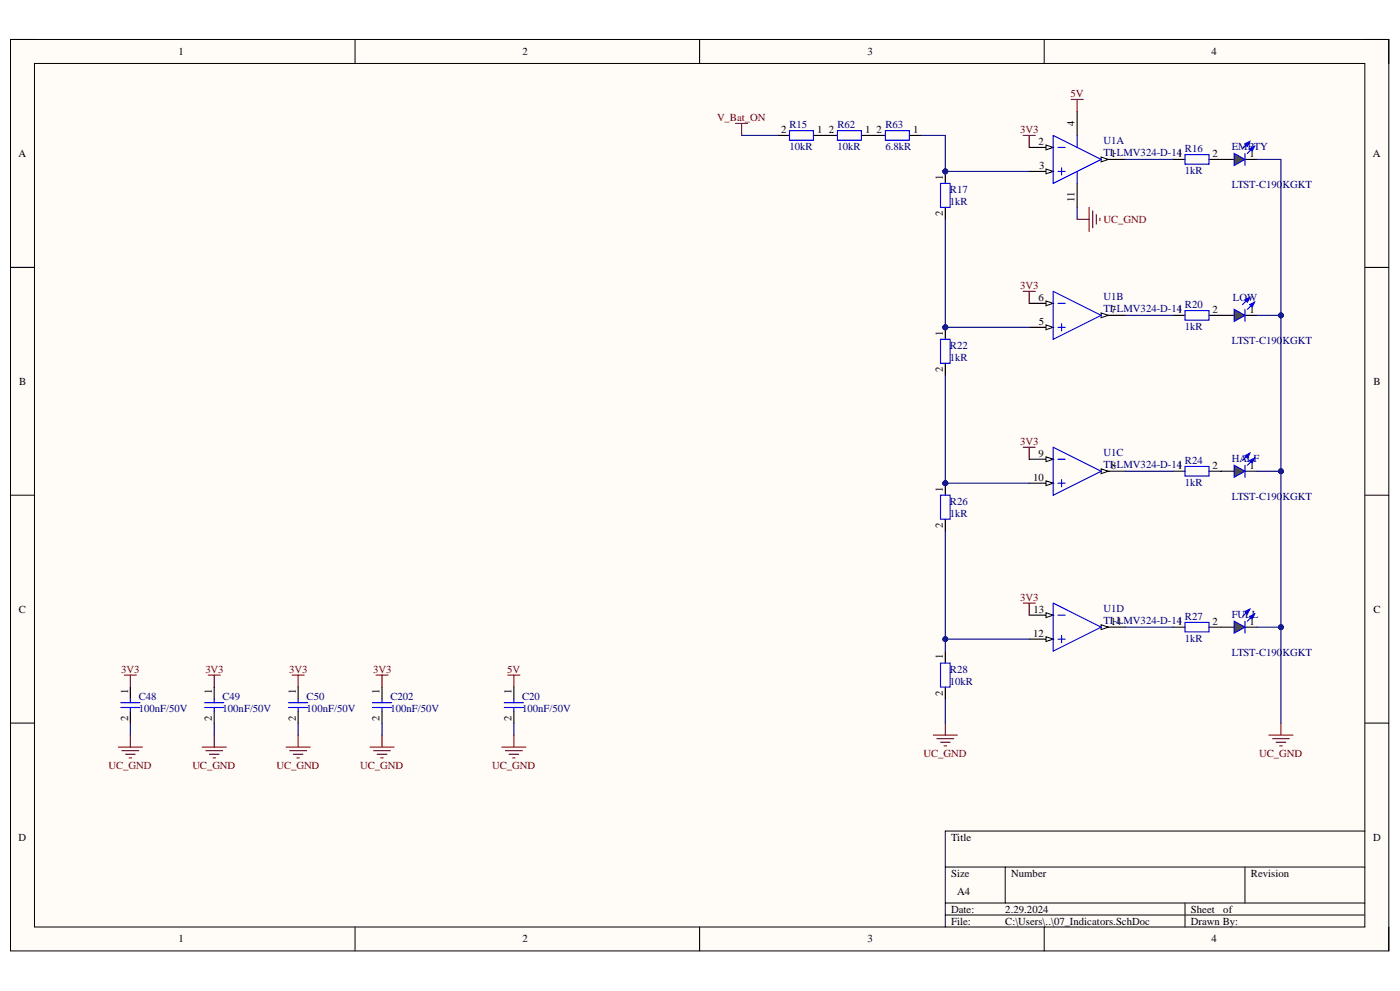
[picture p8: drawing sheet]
<svg xmlns="http://www.w3.org/2000/svg" width="420mm" height="297mm" viewBox="0 0 420 297" stroke-linecap="round" stroke-linejoin="round" font-family="sans-serif">
<defs><g id="words">
<g font-size="3.2">
<text x="53.5" y="16.5">1</text>
<text x="156.6" y="16.5">2</text>
<text x="260.1" y="16.5">3</text>
<text x="363.3" y="16.5">4</text>
<text x="234.2" y="39.9">2</text>
<text x="245" y="39.9">1</text>
<text x="248.5" y="39.9">2</text>
<text x="259.4" y="39.9">1</text>
<text x="262.9" y="39.9">2</text>
<text x="273.8" y="39.9">1</text>
<text x="322.3" y="37.7" transform="rotate(-90 322.3 37.7)">4</text>
<text x="5.6" y="47">A</text>
<text x="311.4" y="43.5">2</text>
<text x="353" y="47">1</text>
<text x="363.6" y="47">2</text>
<text x="374.7" y="47">1</text>
<text x="411.7" y="47">A</text>
<text x="282.8" y="53.9" transform="rotate(-90 282.8 53.9)">1</text>
<text x="311.6" y="50.7">3</text>
<text x="282.8" y="64.7" transform="rotate(-90 282.8 64.7)">2</text>
<text x="322.3" y="60.7" transform="rotate(-90 322.3 60.7)">11</text>
<text x="311.4" y="90.2">6</text>
<text x="353" y="93.8">1</text>
<text x="363.6" y="93.8">2</text>
<text x="374.7" y="93.8">1</text>
<text x="282.8" y="100.6" transform="rotate(-90 282.8 100.6)">1</text>
<text x="311.5" y="97.4">5</text>
<text x="282.8" y="111.4" transform="rotate(-90 282.8 111.4)">2</text>
<text x="5.8" y="115.4">B</text>
<text x="411.8" y="115.4">B</text>
<text x="311.4" y="137">9</text>
<text x="353" y="140.5">1</text>
<text x="363.6" y="140.5">2</text>
<text x="374.7" y="140.5">1</text>
<text x="282.8" y="147.4" transform="rotate(-90 282.8 147.4)">1</text>
<text x="309.8" y="144.2">10</text>
<text x="282.8" y="158.2" transform="rotate(-90 282.8 158.2)">2</text>
<text x="5.7" y="183.7">C</text>
<text x="309.9" y="183.7">13</text>
<text x="411.8" y="183.7">C</text>
<text x="309.8" y="190.9">12</text>
<text x="353" y="187.2">1</text>
<text x="363.6" y="187.2">2</text>
<text x="374.7" y="187.2">1</text>
<text x="282.8" y="197.6" transform="rotate(-90 282.8 197.6)">1</text>
<text x="38.4" y="208.1" transform="rotate(-90 38.4 208.1)">1</text>
<text x="63.5" y="208.1" transform="rotate(-90 63.5 208.1)">1</text>
<text x="88.7" y="208.1" transform="rotate(-90 88.7 208.1)">1</text>
<text x="113.8" y="208.1" transform="rotate(-90 113.8 208.1)">1</text>
<text x="153.3" y="208.1" transform="rotate(-90 153.3 208.1)">1</text>
<text x="282.8" y="208.6" transform="rotate(-90 282.8 208.6)">2</text>
<text x="38.4" y="216.1" transform="rotate(-90 38.4 216.1)">2</text>
<text x="63.5" y="216.1" transform="rotate(-90 63.5 216.1)">2</text>
<text x="88.7" y="216.1" transform="rotate(-90 88.7 216.1)">2</text>
<text x="113.8" y="216.1" transform="rotate(-90 113.8 216.1)">2</text>
<text x="153.3" y="216.1" transform="rotate(-90 153.3 216.1)">2</text>
<text x="5.6" y="252">D</text>
<text x="285.2" y="252">Title</text>
<text x="411.7" y="252">D</text>
<text x="285.2" y="262.8">Size</text>
<text x="303.2" y="262.8">Number</text>
<text x="375.1" y="262.8">Revision</text>
<text x="287.1" y="268.2">A4</text>
<text x="285.2" y="273.5">Date:</text>
<text x="301.4" y="273.5">2.29.2024</text>
<text x="357.1" y="273.5">Sheet</text>
<text x="366.8" y="273.5">of</text>
<text x="285.2" y="277.2">File:</text>
<text x="301.4" y="277.2">C:\Users\..\07_Indicators.SchDoc</text>
<text x="357.1" y="277.2">Drawn By:</text>
<text x="53.5" y="282.5">1</text>
<text x="156.6" y="282.5">2</text>
<text x="260.1" y="282.5">3</text>
<text x="363.3" y="282.5">4</text>
</g>
<g font-size="3.2" fill="#800000">
<text x="321" y="29.1">5V</text>
<text x="215" y="36.3">V_Bat_ON</text>
<text x="305.9" y="39.9">3V3</text>
<text x="330.9" y="66.8">UC_GND</text>
<text x="305.9" y="86.6">3V3</text>
<text x="305.9" y="133.3">3V3</text>
<text x="305.9" y="180.1">3V3</text>
<text x="36.4" y="201.6">3V3</text>
<text x="61.6" y="201.6">3V3</text>
<text x="86.7" y="201.6">3V3</text>
<text x="111.9" y="201.6">3V3</text>
<text x="152.1" y="201.6">5V</text>
<text x="276.9" y="226.8">UC_GND</text>
<text x="377.6" y="226.8">UC_GND</text>
<text x="32.6" y="230.4">UC_GND</text>
<text x="57.7" y="230.4">UC_GND</text>
<text x="82.9" y="230.4">UC_GND</text>
<text x="108" y="230.4">UC_GND</text>
<text x="147.6" y="230.4">UC_GND</text>
</g>
<g font-size="3.2" fill="#000080">
<text x="236.7" y="38.4">R15</text>
<text x="251.1" y="38.4">R62</text>
<text x="265.5" y="38.4">R63</text>
<text x="236.7" y="44.9">10kR</text>
<text x="251.1" y="44.9">10kR</text>
<text x="265.5" y="44.9">6.8kR</text>
<text x="330.9" y="43.2">U1A</text>
<text x="330.9" y="46.7">TI1-LMV324-D-14</text>
<text x="355.3" y="45.6">R16</text>
<text x="369.4" y="44.9">EMPTY</text>
<text x="355.3" y="52.1">1kR</text>
<text x="284.9" y="57.9">R17</text>
<text x="369.4" y="56.4">LTST-C190KGKT</text>
<text x="284.9" y="61.4">1kR</text>
<text x="330.9" y="89.9">U1B</text>
<text x="330.9" y="93.4">TI7-LMV324-D-14</text>
<text x="355.3" y="92.4">R20</text>
<text x="369.7" y="90.2">LOW</text>
<text x="355.3" y="98.8">1kR</text>
<text x="284.9" y="104.6">R22</text>
<text x="369.4" y="103.1">LTST-C190KGKT</text>
<text x="284.9" y="108.2">1kR</text>
<text x="330.9" y="136.6">U1C</text>
<text x="330.9" y="140.2">TI8-LMV324-D-14</text>
<text x="355.3" y="139.1">R24</text>
<text x="369.4" y="138.4">HALF</text>
<text x="355.3" y="145.6">1kR</text>
<text x="369.4" y="149.9">LTST-C190KGKT</text>
<text x="284.9" y="151.4">R26</text>
<text x="284.9" y="154.9">1kR</text>
<text x="330.9" y="183.3">U1D</text>
<text x="355.3" y="185.8">R27</text>
<text x="369.4" y="185.1">FULL</text>
<text x="330.9" y="186.9">TI14</text>
<text x="333.8" y="186.9">-LMV324-D-14</text>
<text x="355.3" y="192.3">1kR</text>
<text x="369.4" y="196.6">LTST-C190KGKT</text>
<text x="284.9" y="201.6">R28</text>
<text x="41.6" y="209.9">C48</text>
<text x="66.7" y="209.9">C49</text>
<text x="91.9" y="209.9">C50</text>
<text x="117.1" y="209.9">C202</text>
<text x="156.6" y="209.9">C20</text>
<text x="284.9" y="205.3">10kR</text>
<text x="41.6" y="213.5">100nF/50V</text>
<text x="66.7" y="213.5">100nF/50V</text>
<text x="91.9" y="213.5">100nF/50V</text>
<text x="117.1" y="213.5">100nF/50V</text>
<text x="156.6" y="213.5">100nF/50V</text>
</g>
</g></defs>
<path d="M3.2 11.8h413.3v273.2h-413.3z" fill-rule="evenodd" fill="#fffcf8"/>
<path d="M3.2 11.8h413.3v273.2h-413.3z" fill="none" stroke="#000" stroke-width=".3"/>
<path d="M10.3 19h399v258.9h-399z" fill-rule="evenodd" fill="#fffcf8"/>
<g fill="none" stroke="#000" stroke-width=".3">
<path d="M3.1 11.8h7.2M10.3 19h399v258.9h-399zM106.5 11.8v7.2M209.8 11.8v7.2M313.1 11.8v7.2M409.3 11.8h7.2v7.2M3.1 80.1h7.2M409.3 80.1h7.2M3.1 148.4h7.2M409.3 148.4h7.2M3.1 216.7h7.2M409.3 216.7h7.2"/>
<path d="M283.5 259.9h125.8M301.4 259.9v10.8M373.3 259.9v10.8M409.3 249.1h-125.8v28.7M106.5 277.8v7.2M209.8 277.8v7.2M283.5 270.7h125.8M283.5 274.3h125.8M313.1 277.8v7.2M355.3 270.7v7.2M416.5 277.9v7.1"/>
</g>
<g fill="none" stroke="#800000" stroke-width=".34">
<path d="M220.6 37h3.6M222.4 37v3.6M321.2 29.8h3.6M323 29.8v3.6M306.8 40.6h3.6M308.6 40.6v3.6M323 65.8h3.6M326.6 62.2v7.2M327.7 63.2v5.1M328.7 64.3v2.9M329.8 65.4v.7M306.8 87.3h3.6"/>
<path d="M308.6 87.3v3.6M306.8 134.1h3.6M308.6 134.1v3.6M306.8 180.8h3.6M308.6 180.8v3.6M37.3 202.4h3.6M39.1 202.4v3.5M62.4 202.4h3.6M64.2 202.4v3.5M87.6 202.4h3.6M89.4 202.4v3.5M112.8 202.4h3.6"/>
<path d="M114.6 202.4v3.5M152.3 202.4h3.6M154.1 202.4v3.5M283.5 216.7v3.6M384.1 216.7v3.6M35.5 223.9h7.2M36.6 225h5M37.6 226.1h2.9M38.7 227.2h.7M39.1 220.3v3.6M60.6 223.9h7.2M61.7 225h5.1"/>
<path d="M62.8 226.1h2.9M63.9 227.2h.7M64.2 220.3v3.6M85.8 223.9h7.2M86.9 225h5M88 226.1h2.8M89 227.2h.8M89.4 220.3v3.6M111 223.9h7.1M112 225h5.1M113.1 226.1h2.9M114.2 227.2h.7"/>
<path d="M114.6 220.3v3.6M150.5 223.9h7.2M151.6 225h5M152.6 226.1h2.9M153.7 227.2h.7M154.1 220.3v3.6M279.9 220.3h7.2M280.9 221.4h5.1M282 222.5h2.9M283.1 223.6h.7M380.5 220.3h7.2M381.6 221.4h5"/>
<path d="M382.7 222.5h2.8M383.7 223.6h.8"/>
</g>
<path d="M283.5 195.2v3.6M283.5 205.9v3.6" fill="none" stroke="#000" stroke-width=".34"/>
<path d="M282 198.8h2.9v7.1h-2.9z" fill="none" stroke="#00f" stroke-width=".34"/>
<circle cx="283.5" cy="144.8" r=".72" fill="#000080"/>
<circle cx="283.5" cy="144.8" r=".72" fill="none" stroke="#000080" stroke-width=".3"/>
<path d="M283.5 144.8v3.6M283.5 155.6v3.6" fill="none" stroke="#000" stroke-width=".34"/>
<circle cx="283.5" cy="144.8" r=".72" fill="#000080"/>
<circle cx="283.5" cy="144.8" r=".72" fill="none" stroke="#000080" stroke-width=".3"/>
<path d="M282 148.4h2.9v7.2h-2.9z" fill="none" stroke="#00f" stroke-width=".34"/>
<circle cx="283.5" cy="98.1" r=".72" fill="#000080"/>
<circle cx="283.5" cy="98.1" r=".72" fill="none" stroke="#000080" stroke-width=".3"/>
<path d="M283.5 98.1v3.6M283.5 108.9v3.6" fill="none" stroke="#000" stroke-width=".34"/>
<circle cx="283.5" cy="98.1" r=".72" fill="#000080"/>
<circle cx="283.5" cy="98.1" r=".72" fill="none" stroke="#000080" stroke-width=".3"/>
<path d="M282 101.7h2.9v7.2h-2.9z" fill="none" stroke="#00f" stroke-width=".34"/>
<circle cx="283.5" cy="51.4" r=".72" fill="#000080"/>
<circle cx="283.5" cy="51.4" r=".72" fill="none" stroke="#000080" stroke-width=".3"/>
<path d="M283.5 51.4v3.6M283.5 62.2v3.6" fill="none" stroke="#000" stroke-width=".34"/>
<circle cx="283.5" cy="51.4" r=".72" fill="#000080"/>
<circle cx="283.5" cy="51.4" r=".72" fill="none" stroke="#000080" stroke-width=".3"/>
<path d="M236.7 39.2h7.2v2.8h-7.2zM251.1 39.2h7.2v2.8h-7.2zM265.5 39.2h7.2v2.8h-7.2zM282 55h2.9v7.2h-2.9zM355.3 46.4h7.2v2.8h-7.2zM355.3 93.1h7.2v2.9h-7.2zM355.3 139.8h7.2v2.9h-7.2zM355.3 186.6h7.2v2.8h-7.2z" fill="none" stroke="#00f" stroke-width=".34"/>
<g fill="none" stroke="#000" stroke-width=".34">
<path d="M233.2 40.6h3.5M243.9 40.6h7.2M258.3 40.6h7.2M272.7 40.6h3.6M351.7 47.8h3.6M362.5 47.8h7.6M373.3 47.8h3.6M351.7 94.5h3.6M362.5 94.5h3.6M351.7 141.3h3.6M362.5 141.3h3.6M351.7 188h3.6"/>
<path d="M362.5 188h3.6"/>
</g>
<path d="M370.1 46l3.2 1.8-3.2 1.8z" fill="#00bf00"/>
<path d="M370.1 46l3.2 1.8-3.2 1.8zM374.8 42.4l-2.2 2.2M376.2 43.8l-2.2 2.2" fill="none" stroke="#00f" stroke-width=".34"/>
<path d="M374.8 44.6l1.4-.8-.7 1.5z" fill="#00f"/>
<path d="M374.8 44.6l1.4-.8-.7 1.5z" fill="none" stroke="#00f" stroke-width=".34"/>
<path d="M373.3 43.1l1.5-.7-.8 1.4z" fill="#00f"/>
<path d="M373.3 43.1l1.5-.7-.8 1.4zM373.3 46v3.6" fill="none" stroke="#00f" stroke-width=".34"/>
<path d="M366.1 94.5h4M373.3 94.5h3.6" fill="none" stroke="#000" stroke-width=".34"/>
<path d="M370.1 92.7l3.2 1.8-3.2 1.8z" fill="#00bf00"/>
<path d="M370.1 92.7l3.2 1.8-3.2 1.8zM374.8 89.1l-2.2 2.2M376.2 90.6l-2.2 2.1" fill="none" stroke="#00f" stroke-width=".34"/>
<path d="M374.8 91.3l1.4-.7-.7 1.4z" fill="#00f"/>
<path d="M374.8 91.3l1.4-.7-.7 1.4z" fill="none" stroke="#00f" stroke-width=".34"/>
<path d="M373.3 89.9l1.5-.8-.8 1.5z" fill="#00f"/>
<path d="M373.3 89.9l1.5-.8-.8 1.5zM373.3 92.7v3.6" fill="none" stroke="#00f" stroke-width=".34"/>
<path d="M366.1 141.3h4M373.3 141.3h3.6" fill="none" stroke="#000" stroke-width=".34"/>
<path d="M370.1 139.5l3.2 1.8-3.2 1.7z" fill="#00bf00"/>
<path d="M370.1 139.5l3.2 1.8-3.2 1.7zM374.8 135.9l-2.2 2.1M376.2 137.3l-2.2 2.2" fill="none" stroke="#00f" stroke-width=".34"/>
<path d="M374.8 138l1.4-.7-.7 1.4z" fill="#00f"/>
<path d="M374.8 138l1.4-.7-.7 1.4z" fill="none" stroke="#00f" stroke-width=".34"/>
<path d="M373.3 136.6l1.5-.7-.8 1.4z" fill="#00f"/>
<path d="M373.3 136.6l1.5-.7-.8 1.4zM373.3 139.5v3.5" fill="none" stroke="#00f" stroke-width=".34"/>
<path d="M366.1 188h4M373.3 188h3.6" fill="none" stroke="#000" stroke-width=".34"/>
<path d="M370.1 186.2l3.2 1.8-3.2 1.8z" fill="#00bf00"/>
<path d="M370.1 186.2l3.2 1.8-3.2 1.8zM374.8 182.6l-2.2 2.2M376.2 184l-2.2 2.2" fill="none" stroke="#00f" stroke-width=".34"/>
<path d="M374.8 184.8l1.4-.8-.7 1.5z" fill="#00f"/>
<path d="M374.8 184.8l1.4-.8-.7 1.5z" fill="none" stroke="#00f" stroke-width=".34"/>
<path d="M373.3 183.3l1.5-.7-.8 1.4z" fill="#00f"/>
<g fill="none" stroke="#00f" stroke-width=".34">
<path d="M373.3 183.3l1.5-.7-.8 1.4zM373.3 186.2v3.6M36.2 212.1h5.8M36.2 210.6h5.8M39.1 209.5v1.1M39.1 212.1v1M61.4 212.1h5.7M61.4 210.6h5.7M64.2 209.5v1.1M64.2 212.1v1M86.5 212.1h5.8M86.5 210.6h5.8"/>
<path d="M89.4 209.5v1.1M89.4 212.1v1M111.7 212.1h5.7M111.7 210.6h5.7M114.6 209.5v1.1M114.6 212.1v1M151.2 212.1h5.8M151.2 210.6h5.8M154.1 209.5v1.1M154.1 212.1v1"/>
</g>
<path d="M330.2 47.8h7.2M39.1 205.9v3.6M39.1 213.1v3.6M64.2 205.9v3.6M64.2 213.1v3.6M89.4 205.9v3.6M89.4 213.1v3.6M114.6 205.9v3.6M114.6 213.1v3.6M154.1 205.9v3.6M154.1 213.1v3.6" fill="none" stroke="#000" stroke-width=".34"/>
<path d="M330.2 47.1l2.1 .7-2.1 .7z" fill="#f8fcff"/>
<path d="M330.2 47.1l2.1 .7-2.1 .7z" fill="none" stroke="#000" stroke-width=".3"/>
<path d="M308.6 44.2h7.2" fill="none" stroke="#000" stroke-width=".34"/>
<path d="M313.7 43.5l2.1 .7-2.1 .7z" fill="#f8fcff"/>
<path d="M313.7 43.5l2.1 .7-2.1 .7z" fill="none" stroke="#000" stroke-width=".3"/>
<path d="M308.6 51.4h7.2" fill="none" stroke="#000" stroke-width=".34"/>
<path d="M313.7 50.7l2.1 .7-2.1 .7z" fill="#f8fcff"/>
<path d="M313.7 50.7l2.1 .7-2.1 .7z" fill="none" stroke="#000" stroke-width=".3"/>
<path d="M315.8 40.6l14.4 7.2-14.4 7.2zM317.2 44.2h2.2M317.2 51.4h2.2M318.3 50.3v2.2M323 40.6v3.6M323 51.4v3.6" fill="none" stroke="#00f" stroke-width=".34"/>
<path d="M323 33.4v7.2M323 55v7.2M308.6 98.1h7.2" fill="none" stroke="#000" stroke-width=".34"/>
<path d="M313.7 97.4l2.1 .7-2.1 .7z" fill="#f8fcff"/>
<path d="M313.7 97.4l2.1 .7-2.1 .7z" fill="none" stroke="#000" stroke-width=".3"/>
<path d="M308.6 90.9h7.2" fill="none" stroke="#000" stroke-width=".34"/>
<path d="M313.7 90.2l2.1 .7-2.1 .7z" fill="#f8fcff"/>
<path d="M313.7 90.2l2.1 .7-2.1 .7z" fill="none" stroke="#000" stroke-width=".3"/>
<path d="M330.2 94.5h7.2" fill="none" stroke="#000" stroke-width=".34"/>
<path d="M330.2 93.8l2.1 .7-2.1 .7z" fill="#f8fcff"/>
<path d="M330.2 93.8l2.1 .7-2.1 .7z" fill="none" stroke="#000" stroke-width=".3"/>
<path d="M315.8 87.3l14.4 7.2-14.4 7.2zM317.2 90.9h2.2M317.2 98.1h2.2M318.3 97v2.2" fill="none" stroke="#00f" stroke-width=".34"/>
<path d="M330.2 141.3h7.2" fill="none" stroke="#000" stroke-width=".34"/>
<path d="M330.2 140.5l2.1 .8-2.1 .7z" fill="#f8fcff"/>
<path d="M330.2 140.5l2.1 .8-2.1 .7z" fill="none" stroke="#000" stroke-width=".3"/>
<path d="M308.6 137.7h7.2" fill="none" stroke="#000" stroke-width=".34"/>
<path d="M313.7 136.9l2.1 .8-2.1 .7z" fill="#f8fcff"/>
<path d="M313.7 136.9l2.1 .8-2.1 .7z" fill="none" stroke="#000" stroke-width=".3"/>
<path d="M308.6 144.8h7.2" fill="none" stroke="#000" stroke-width=".34"/>
<path d="M313.7 144.1l2.1 .7-2.1 .8z" fill="#f8fcff"/>
<path d="M313.7 144.1l2.1 .7-2.1 .8z" fill="none" stroke="#000" stroke-width=".3"/>
<path d="M315.8 134.1l14.4 7.2-14.4 7.1zM317.2 137.7h2.2M317.2 144.8h2.2M318.3 143.8v2.1" fill="none" stroke="#00f" stroke-width=".34"/>
<path d="M308.6 191.6h7.2" fill="none" stroke="#000" stroke-width=".34"/>
<path d="M313.7 190.9l2.1 .7-2.1 .7z" fill="#f8fcff"/>
<path d="M313.7 190.9l2.1 .7-2.1 .7z" fill="none" stroke="#000" stroke-width=".3"/>
<path d="M308.6 184.4h7.2" fill="none" stroke="#000" stroke-width=".34"/>
<path d="M313.7 183.7l2.1 .7-2.1 .7z" fill="#f8fcff"/>
<path d="M313.7 183.7l2.1 .7-2.1 .7z" fill="none" stroke="#000" stroke-width=".3"/>
<path d="M330.2 188h7.2" fill="none" stroke="#000" stroke-width=".34"/>
<path d="M330.2 187.3l2.1 .7-2.1 .7z" fill="#f8fcff"/>
<path d="M330.2 187.3l2.1 .7-2.1 .7z" fill="none" stroke="#000" stroke-width=".3"/>
<path d="M315.8 180.8l14.4 7.2-14.4 7.2zM317.2 184.4h2.2M317.2 191.6h2.2M318.3 190.5v2.1" fill="none" stroke="#00f" stroke-width=".34"/>
<path d="M276.3 40.6h7.2v10.8h25.1M337.4 94.5h14.3M337.4 141.3h14.3M337.4 188h14.3" fill="none" stroke="#000080" stroke-width=".34"/>
<circle cx="283.5" cy="51.4" r=".72" fill="#000080"/>
<circle cx="283.5" cy="51.4" r=".72" fill="none" stroke="#000080" stroke-width=".3"/>
<path d="M283.5 65.8v32.3h25.1" fill="none" stroke="#000080" stroke-width=".34"/>
<circle cx="283.5" cy="98.1" r=".72" fill="#000080"/>
<circle cx="283.5" cy="98.1" r=".72" fill="none" stroke="#000080" stroke-width=".3"/>
<path d="M283.5 112.5v32.3h25.1" fill="none" stroke="#000080" stroke-width=".34"/>
<circle cx="283.5" cy="144.8" r=".72" fill="#000080"/>
<circle cx="283.5" cy="144.8" r=".72" fill="none" stroke="#000080" stroke-width=".3"/>
<path d="M337.4 47.8h14.3M283.5 159.2v32.4h25.1" fill="none" stroke="#000080" stroke-width=".34"/>
<circle cx="283.5" cy="191.6" r=".72" fill="#000080"/>
<circle cx="283.5" cy="191.6" r=".72" fill="none" stroke="#000080" stroke-width=".3"/>
<path d="M283.5 191.6v3.6M283.5 209.5v7.2" fill="none" stroke="#000080" stroke-width=".34"/>
<circle cx="283.5" cy="191.6" r=".72" fill="#000080"/>
<circle cx="283.5" cy="191.6" r=".72" fill="none" stroke="#000080" stroke-width=".3"/>
<path d="M222.4 40.6h10.8M376.9 188h7.2" fill="none" stroke="#000080" stroke-width=".34"/>
<circle cx="384.1" cy="188" r=".72" fill="#000080"/>
<circle cx="384.1" cy="188" r=".72" fill="none" stroke="#000080" stroke-width=".3"/>
<path d="M376.9 141.3h7.2" fill="none" stroke="#000080" stroke-width=".34"/>
<circle cx="384.1" cy="141.3" r=".72" fill="#000080"/>
<circle cx="384.1" cy="141.3" r=".72" fill="none" stroke="#000080" stroke-width=".3"/>
<path d="M376.9 94.5h7.2" fill="none" stroke="#000080" stroke-width=".34"/>
<circle cx="384.1" cy="94.5" r=".72" fill="#000080"/>
<circle cx="384.1" cy="94.5" r=".72" fill="none" stroke="#000080" stroke-width=".3"/>
<path d="M376.9 47.8h7.2v168.9" fill="none" stroke="#000080" stroke-width=".34"/>
<circle cx="384.1" cy="94.5" r=".72" fill="#000080"/>
<circle cx="384.1" cy="94.5" r=".72" fill="none" stroke="#000080" stroke-width=".3"/>
<circle cx="384.1" cy="141.3" r=".72" fill="#000080"/>
<circle cx="384.1" cy="141.3" r=".72" fill="none" stroke="#000080" stroke-width=".3"/>
<circle cx="384.1" cy="188" r=".72" fill="#000080"/>
<circle cx="384.1" cy="188" r=".72" fill="none" stroke="#000080" stroke-width=".3"/>
<path d="M323 62.2v3.6M39.1 216.7v3.6M64.2 216.7v3.6M89.4 216.7v3.6M114.6 216.7v3.6M154.1 216.7v3.6" fill="none" stroke="#000080" stroke-width=".34"/>
<use href="#words"/>
</svg>
